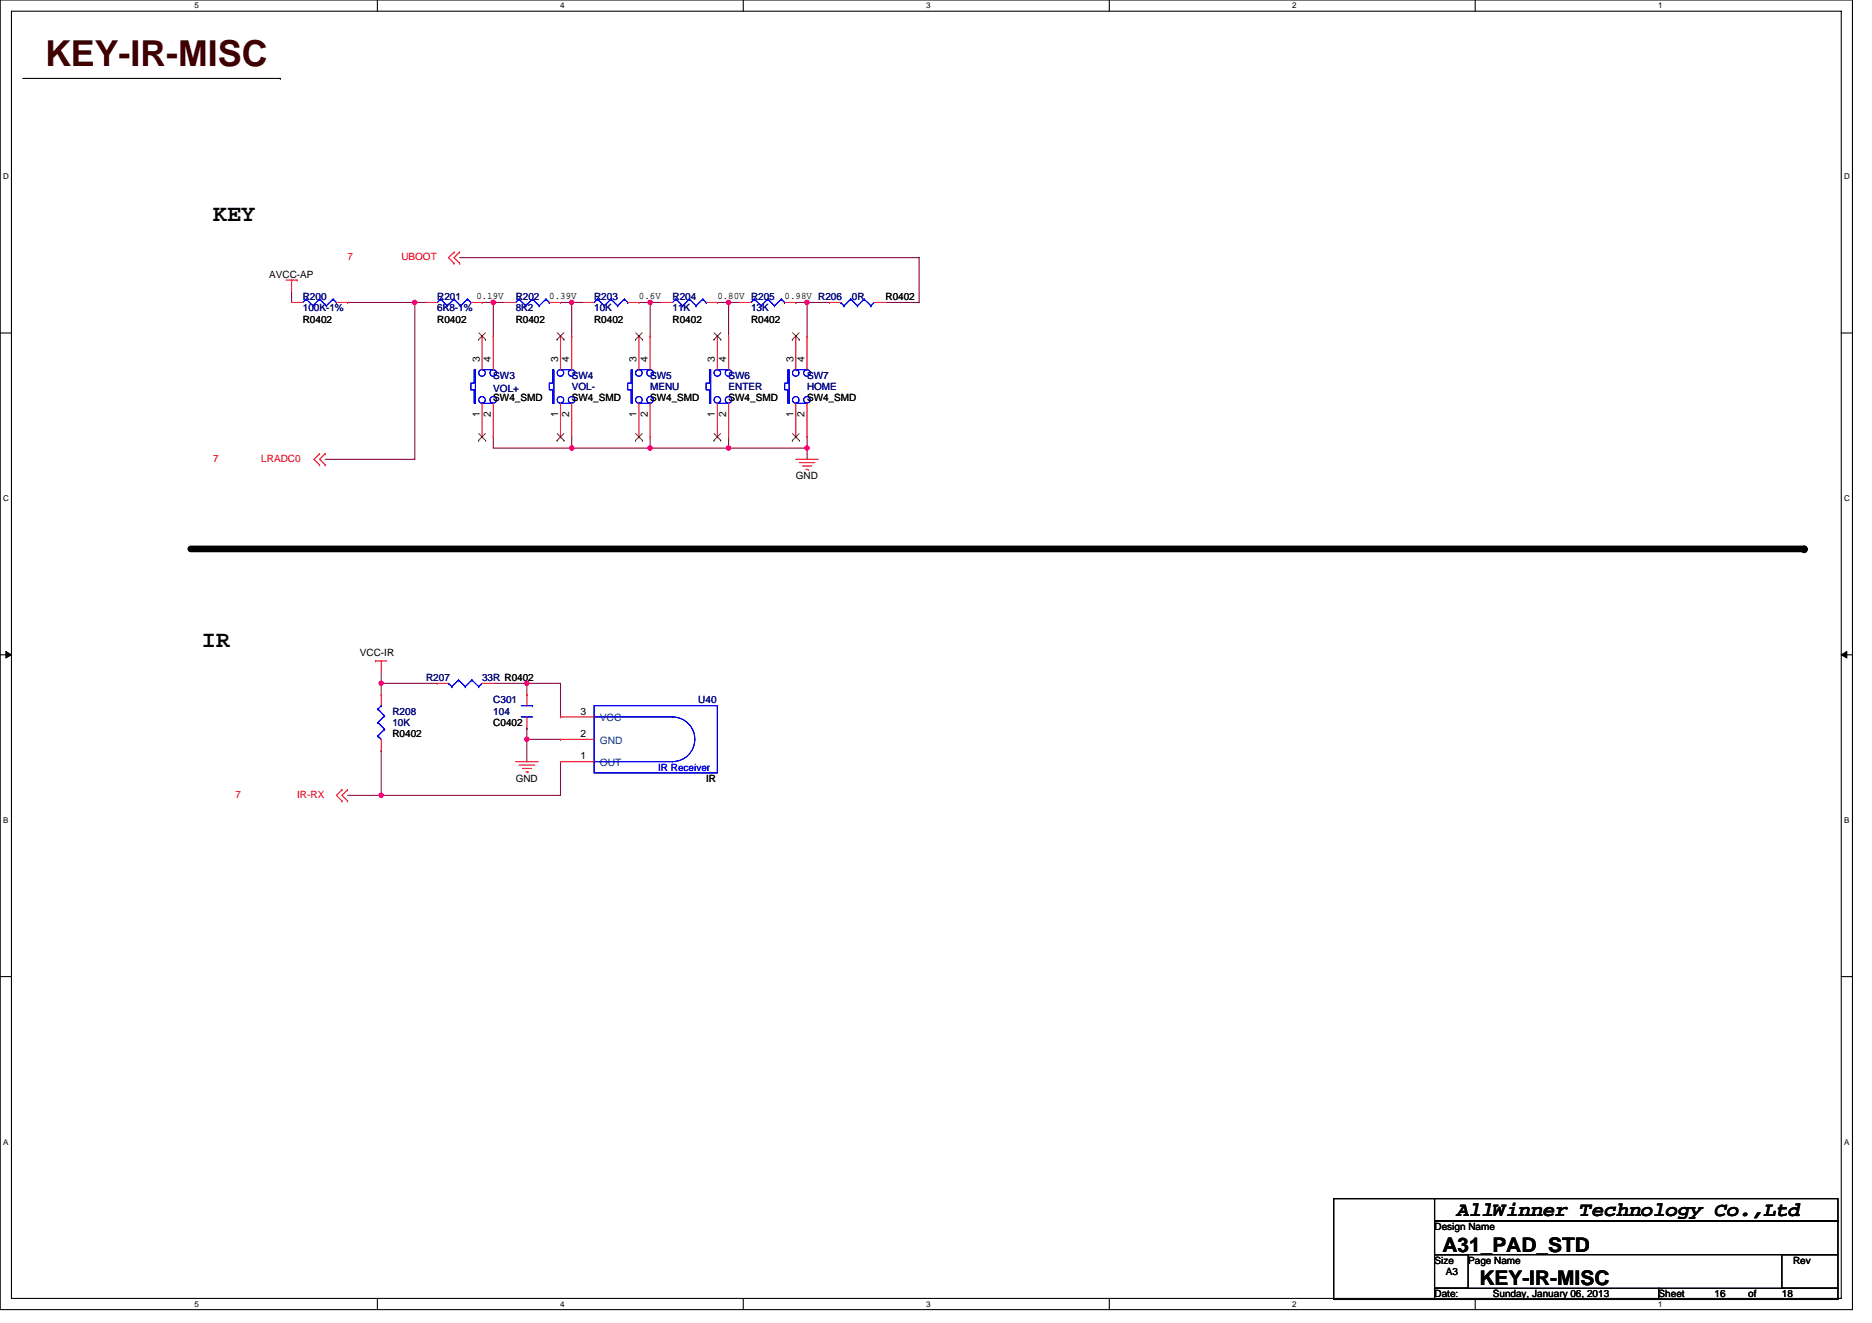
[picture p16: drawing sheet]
<svg xmlns="http://www.w3.org/2000/svg" width="297mm" height="210mm" viewBox="0 0 297 210" stroke-linecap="round" stroke-linejoin="round" font-family="sans-serif">
<defs><g id="words">
<text font-size="5.7" fill="#400000" x="7.2" y="10.5">KEY-IR-MISC</text>
<g font-size="3.7">
<text x="33.8" y="35.1">KEY</text>
<text x="32" y="102.7">IR</text>
</g>
<g font-size="3.2">
<text x="231.2" y="193">AllWinner Technology Co.,Ltd</text>
<text x="228.9" y="198.7">A31_PAD_STD</text>
<text x="234.7" y="203.9">KEY-IR-MISC</text>
</g>
<g font-size="1.6" fill="#f00">
<text x="55.2" y="41.3">7</text>
<text x="63.7" y="41.3">UBOOT</text>
<text x="33.8" y="73.3">7</text>
<text x="41.5" y="73.3">LRADC0</text>
<text x="37.4" y="126.6">7</text>
<text x="47.2" y="126.6">IR-RX</text>
</g>
<g font-size="1.6">
<text x="42.7" y="44.1">AVCC-AP</text>
<text x="75.6" y="47.5">0.19V</text>
<text x="87.2" y="47.5">0.39V</text>
<text x="101.4" y="47.5">0.6V</text>
<text x="113.8" y="47.5">0.80V R205</text>
<text x="124.5" y="47.5">0.98V R206</text>
<text x="140.5" y="47.6">R0402</text>
<text x="48" y="51.2">R0402</text>
<text x="69.4" y="51.2">R0402</text>
<text x="81.8" y="51.2">R0402</text>
<text x="94.3" y="51.2">R0402</text>
<text x="106.7" y="51.2">R0402</text>
<text x="119.2" y="51.2">R0402</text>
<text x="76.1" y="57.4" transform="rotate(-90 76.1 57.4)">3</text>
<text x="77.9" y="57.4" transform="rotate(-90 77.9 57.4)">4</text>
<text x="88.6" y="57.4" transform="rotate(-90 88.6 57.4)">3</text>
<text x="90.3" y="57.4" transform="rotate(-90 90.3 57.4)">4</text>
<text x="101" y="57.4" transform="rotate(-90 101 57.4)">3</text>
<text x="102.8" y="57.4" transform="rotate(-90 102.8 57.4)">4</text>
<text x="113.4" y="57.4" transform="rotate(-90 113.4 57.4)">3</text>
<text x="115.2" y="57.4" transform="rotate(-90 115.2 57.4)">4</text>
<text x="125.9" y="57.4" transform="rotate(-90 125.9 57.4)">3</text>
<text x="127.7" y="57.4" transform="rotate(-90 127.7 57.4)">4</text>
<text x="78.3" y="63.6">SW4_SMD</text>
<text x="90.7" y="63.6">SW4_SMD</text>
<text x="103.2" y="63.6">SW4_SMD</text>
<text x="115.6" y="63.6">SW4_SMD</text>
<text x="128.1" y="63.6">SW4_SMD</text>
<text x="76.1" y="66.2" transform="rotate(-90 76.1 66.2)">1</text>
<text x="77.9" y="66.2" transform="rotate(-90 77.9 66.2)">2</text>
<text x="88.6" y="66.2" transform="rotate(-90 88.6 66.2)">1</text>
<text x="90.3" y="66.2" transform="rotate(-90 90.3 66.2)">2</text>
<text x="101" y="66.2" transform="rotate(-90 101 66.2)">1</text>
<text x="102.8" y="66.2" transform="rotate(-90 102.8 66.2)">2</text>
<text x="113.4" y="66.2" transform="rotate(-90 113.4 66.2)">1</text>
<text x="115.2" y="66.2" transform="rotate(-90 115.2 66.2)">2</text>
<text x="125.9" y="66.2" transform="rotate(-90 125.9 66.2)">1</text>
<text x="127.7" y="66.2" transform="rotate(-90 127.7 66.2)">2</text>
<text x="126.3" y="76.1">GND</text>
<text x="57.1" y="104.2">VCC-IR</text>
<text x="92.1" y="113.4">3</text>
<text x="62.3" y="117">R0402</text>
<text x="78.3" y="115.2">C0402</text>
<text x="92.1" y="117">2</text>
<text x="81.8" y="124.1">GND</text>
<text x="92.1" y="120.5">1</text>
<text x="112.1" y="124.1">IR</text>
<text x="227.6" y="195.2">Design Name</text>
<text x="227.6" y="200.6">Size</text>
<text x="229.4" y="202.3">A3</text>
<text x="233" y="200.6">Page Name</text>
<text x="284.5" y="200.6">Rev</text>
<text x="227.6" y="205.9">Date:</text>
<text x="236.9" y="205.9">Sunday, January 06, 2013</text>
<text x="263.2" y="205.9">Sheet</text>
<text x="272.1" y="205.9">16</text>
<text x="277.4" y="205.9">of</text>
<text x="282.7" y="205.9">18</text>
</g>
<g font-size="1.6" fill="#000080">
<text x="48" y="47.6">R200</text>
<text x="69.4" y="47.6">R201</text>
<text x="81.8" y="47.6">R202</text>
<text x="94.3" y="47.6">R203</text>
<text x="106.7" y="47.6">R204</text>
<text x="135.2" y="47.6">0R</text>
<text x="48" y="49.4">100K-1%</text>
<text x="69.4" y="49.4">6K8-1%</text>
<text x="81.8" y="49.4">8K2</text>
<text x="94.3" y="49.4">10K</text>
<text x="106.7" y="49.4">11K</text>
<text x="119.2" y="49.4">13K</text>
<text x="78.3" y="60.1">SW3</text>
<text x="78.3" y="62.2">VOL+</text>
<text x="90.7" y="60.1">SW4</text>
<text x="90.7" y="61.9">VOL-</text>
<text x="103.2" y="60.1">SW5</text>
<text x="103.2" y="61.9">MENU</text>
<text x="115.6" y="60.1">SW6</text>
<text x="115.6" y="61.9">ENTER</text>
<text x="128.1" y="60.1">SW7</text>
<text x="128.1" y="61.9">HOME</text>
<text x="62.3" y="113.4">R208</text>
<text x="67.6" y="108.1">R207</text>
<text x="76.5" y="108.1">33R R0402</text>
<text x="78.3" y="111.7">C301</text>
<text x="78.3" y="113.4">104</text>
<text x="110.8" y="111.7">U40</text>
<text x="62.3" y="115.2">10K</text>
</g>
<g font-size="1.6" fill="#004080">
<text x="95.2" y="114.5">VCC</text>
<text x="95.2" y="118.1">GND</text>
<text x="95.2" y="121.6">OUT</text>
</g>
<text font-size="1.6" fill="#00f" x="104.4" y="122.3">IR Receiver</text>
<g font-size="1.3">
<text x="30.8" y="1.3">5</text>
<text x="88.9" y="1.3">4</text>
<text x="147" y="1.3">3</text>
<text x="205" y="1.3">2</text>
<text x="263.1" y="1.3">1</text>
<text x=".5" y="28.4">D</text>
<text x="292.6" y="28.4">D</text>
<text x=".5" y="79.5">C</text>
<text x="292.6" y="79.5">C</text>
<text x=".5" y="130.6">B</text>
<text x="292.6" y="130.6">B</text>
<text x=".5" y="181.7">A</text>
<text x="292.6" y="181.7">A</text>
<text x="30.8" y="207.4">5</text>
<text x="88.9" y="207.4">4</text>
<text x="147" y="207.4">3</text>
<text x="205" y="207.4">2</text>
<text x="263.1" y="207.4">1</text>
</g>
</g></defs>
<path d="M0 0h293.9v207.9h-293.9zM1.8 1.8h290.4v204.3h-290.4z" fill="none" stroke="#000" stroke-width=".17"/>
<g fill="#fff">
<path d="M30.8 .2h.7v1.4h-.7z"/>
<path d="M30.8 206.3h.7v1.4h-.7z"/>
</g>
<path d="M59.9 0v1.8M59.9 206.1v1.8" fill="none" stroke="#000" stroke-width=".17"/>
<g fill="#fff">
<path d="M88.9 .2h.7v1.4h-.7z"/>
<path d="M88.9 206.3h.7v1.4h-.7z"/>
</g>
<path d="M117.9 0v1.8M117.9 206.1v1.8" fill="none" stroke="#000" stroke-width=".17"/>
<g fill="#fff">
<path d="M147 .2h.7v1.4h-.7z"/>
<path d="M147 206.3h.7v1.4h-.7z"/>
</g>
<path d="M176 0v1.8M176 206.1v1.8" fill="none" stroke="#000" stroke-width=".17"/>
<g fill="#fff">
<path d="M205 .2h.7v1.4h-.7z"/>
<path d="M205 206.3h.7v1.4h-.7z"/>
</g>
<path d="M234.1 0v1.8M234.1 206.1v1.8" fill="none" stroke="#000" stroke-width=".17"/>
<g fill="#fff">
<path d="M263.1 .2h.7v1.4h-.7z"/>
<path d="M263.1 206.3h.7v1.4h-.7z"/>
<path d="M.5 27.3h.9v1.4h-.9z"/>
<path d="M292.6 27.3h.9v1.4h-.9z"/>
<path d="M.5 78.4h.9v1.4h-.9z"/>
<path d="M292.6 78.4h.9v1.4h-.9z"/>
</g>
<path d="M0 52.9h1.8M292.2 52.9h1.7" fill="none" stroke="#000" stroke-width=".17"/>
<g fill="#fff">
<path d="M.5 129.5h.8v1.4h-.8z"/>
<path d="M292.6 129.5h.9v1.4h-.9z"/>
</g>
<path d="M0 103.9h1.8M292.2 103.9h1.7" fill="none" stroke="#000" stroke-width=".17"/>
<path d="M.9 103.4l.9 .5-.9 .5zM292.2 103.9l.8-.5v1z" fill="#000" stroke="#000" stroke-width=".16"/>
<g fill="#fff">
<path d="M.5 180.5h.8v1.4h-.8z"/>
<path d="M292.6 180.5h.9v1.4h-.9z"/>
</g>
<path d="M3.6 12.4h40.9M44.5 12.4h.1M0 155h1.8M292.2 155h1.7M211.6 190.2h16v16h-16zM227.6 190.2h64v3.6h-64zM227.6 193.8h64v5.3h-64zM227.6 199.1h5.4v5.4h-5.4zM282.7 199.1h8.9v5.4h-8.9zM227.6 204.5h35.6v1.7h-35.6zM263.2 204.5h28.4v1.7h-28.4z" fill="none" stroke="#000" stroke-width=".17"/>
<path d="M30.3 87.1h256M286.3 87.1h.1" fill="none" stroke="#000" stroke-width="1.1"/>
<g fill="none" stroke="#800040" stroke-width=".17">
<path d="M46.3 46.2v1.8M55.2 48h10.6M65.8 48v24.9h-14.2M65.8 48h.1M65.8 48h1.8M72.9 40.9h72.9v7.1h-5.3M76.5 48h1.8M78.3 48h1.7M78.3 48h.1M78.3 48v5.3M88.9 48h1.8M90.7 48h1.8"/>
<path d="M90.7 48h.1M90.7 48v5.3M101.4 48h1.8v5.3M103.2 48h.1M103.2 48h1.7M113.8 48h1.8M115.6 48h.1M115.6 48v5.3M115.6 48h1.8M126.3 48h5.3M126.3 48h.1M128.1 48v5.3"/>
<path d="M78.3 69.3v1.8h12.4M90.7 71.1h.1M90.7 69.3v1.8M90.7 71.1h37.4M103.2 71.1h.1M103.2 69.3v1.8M115.6 71.1h.1M115.6 69.3v1.8M128.1 69.3v1.8M128.1 71.1h.1M128.1 71.1v1.8M60.5 108.5v1.7"/>
<path d="M60.5 119.1h.1M60.5 108.5h.1M60.5 106.7v1.8M60.5 119.1v7.1M60.5 108.5h8.9M78.3 108.5h5.3M83.6 108.5h5.3v5.3M83.6 108.5h.1M83.6 117.3h5.3M83.6 117.3h.1M83.6 115.6h.1M83.6 108.5v1.7"/>
<path d="M83.6 115.6v5.3M55.2 126.2h5.3M88.9 120.9v5.3h-28.4"/>
</g>
<g fill="#f0f" stroke="#f0f" stroke-width=".17">
<circle cx="115.6" cy="71.1" r=".35"/>
<circle cx="103.2" cy="71.1" r=".35"/>
<circle cx="90.7" cy="71.1" r=".35"/>
<circle cx="128" cy="71.1" r=".35"/>
<circle cx="65.8" cy="48" r=".35"/>
<circle cx="115.6" cy="48" r=".35"/>
<circle cx="103.2" cy="48" r=".35"/>
<circle cx="78.3" cy="48" r=".35"/>
<circle cx="90.7" cy="48" r=".35"/>
<circle cx="128" cy="48" r=".35"/>
<circle cx="60.5" cy="126.2" r=".35"/>
<circle cx="60.5" cy="108.4" r=".35"/>
<circle cx="83.6" cy="108.4" r=".35"/>
<circle cx="83.6" cy="117.3" r=".35"/>
</g>
<g fill="none" stroke="#f00" stroke-width=".17">
<path d="M45.4 44.4h1.8M46.3 44.4v1.8M46.3 48h1.7M47.2 44.4h.1M53.4 48h1.8M55.2 48h.1M67.6 48h1.8M72 41.8h.1M72 40h.1M72 40l-.8 .9 .8 .9M72.9 41.8h.1M72.9 40h.1"/>
<path d="M72.9 40l-.9 .9 .9 .9M74.7 48h1.8M76.5 53.3h.1M76.5 48h.1M76.5 53.3v5.4M78.3 53.3h.1M78.3 53.3v5.4M80 48h1.8M87.2 48h1.7M88.9 53.3h.1M88.9 48h.1M88.9 53.3v5.4"/>
<path d="M90.7 53.3h.1M90.7 53.3v5.4M92.5 48h1.8M99.6 48h1.8M101.4 48h.1M101.4 53.3h.1M101.4 53.3v5.4M103.2 53.3h.1M103.2 53.3v5.4M104.9 48h1.8M112.1 48h1.7M113.8 48h.1"/>
<path d="M113.8 53.3h.1M113.8 53.3v5.4M115.6 53.3h.1M115.6 53.3v5.4M117.4 48h1.8M124.5 48h1.8M126.3 48h.1M126.3 53.3h.1M126.3 53.3v5.4M128.1 53.3h.1M128.1 53.3v5.4M131.6 48h.1"/>
<path d="M131.6 48h1.8M138.7 48h1.8M50.7 73.8h.1M50.7 72h.1M50.7 72l-.9 .9 .9 .9M51.6 73.8h.1M51.6 72h.1M51.6 72l-.9 .9 .9 .9M76.5 69.3h.1M76.5 64v5.3M78.3 69.3h.1M78.3 64v5.3"/>
<path d="M88.9 69.3h.1M88.9 64v5.3M90.7 69.3h.1M90.7 64v5.3M101.4 69.3h.1M101.4 64v5.3M103.2 69.3h.1M103.2 64v5.3M113.8 69.3h.1M113.8 64v5.3M115.6 69.3h.1M115.6 64v5.3"/>
<path d="M126.3 72.9h3.5M126.3 69.3h.1M126.3 64v5.3M126.8 73.4h2.5M127.3 74h1.5M127.9 74.5h.3M128.1 69.3h.1M128.1 64v5.3M128.2 74.5h.1M59.6 104.9h.1M59.6 104.9h1.8M60.5 104.9v1.8"/>
<path d="M60.5 117.3v1.8M60.5 110.2h.1M60.5 110.2v1.8M69.4 108.5h.1M69.4 108.5h1.8M76.5 108.5h1.8M83.6 113.8v1.8M83.6 110.2h.1M83.6 110.2v1.8M88.9 113.8h.1M88.9 117.3h.1M88.9 113.8h5.4"/>
<path d="M88.9 117.3h5.4M54.3 127.1h.1M54.3 125.3h.1M54.3 125.3l-.9 .9 .9 .9M55.2 127.1h.1M55.2 125.3h.1M55.2 125.3l-.9 .9 .9 .9M81.8 120.9h3.6M82.4 121.4h2.5M82.9 122h1.4M83.4 122.5h.4M83.8 122.5h.1"/>
<path d="M88.9 120.9h.1M88.9 120.9h5.4"/>
</g>
<g fill="none" stroke="#00f" stroke-width=".17">
<path d="M48.6 47.5h.1M48.6 47.5l-.6 .5M48.6 47.5l1.1 1M49.7 48.5h.1M50.7 47.5h.1M50.7 47.5l-1 1M50.7 47.5l1.1 1M51.8 48.5h.1M52.8 47.5h.1M52.8 47.5l-1 1M52.8 47.5l.6 .5M53.4 48h.1"/>
<path d="M69.9 47.5h.1M69.9 47.5l-.5 .5M69.9 47.5l1.1 1M71 48.5h.1M72 47.5h.1M72 47.5l-1 1M72 47.5l1.1 1M73.1 48.5h.1M74.2 47.5h.1M74.2 47.5l-1.1 1M74.2 47.5l.5 .5M74.7 48h.1"/>
<path d="M75.2 58.7h.2v5.3h-.2v-2.1h-.5v-1.1h.5zM76.5 58.7h1.8M82.4 47.5h.1M82.4 47.5l-.6 .5M82.4 47.5l1 1M83.4 48.5h.1M84.5 47.5h.1M84.5 47.5l-1.1 1M84.5 47.5l1.1 1M85.6 48.5h.1M86.6 47.5h.1M86.6 47.5l-1 1"/>
<path d="M86.6 47.5l.6 .5M87.2 48h.1M87.7 58.7h.2v5.3h-.2v-2.1h-.5v-1.1h.5zM88.9 58.7h1.8M94.8 47.5h.1M94.8 47.5l-.5 .5M94.8 47.5l1.1 1M95.9 48.5h.1M96.9 47.5h.1M96.9 47.5l-1 1M96.9 47.5l1.1 1M98 48.5h.1"/>
<path d="M99.1 47.5h.1M99.1 47.5l-1.1 1M99.1 47.5l.5 .5M99.6 48h.1M100.1 58.7h.2v5.3h-.2v-2.1h-.5v-1.1h.5zM101.4 58.7h1.8M107.2 47.5h.1M107.2 47.5l-.5 .5M107.2 47.5l1.1 1M108.3 48.5h.1M109.4 47.5h.1M109.4 47.5l-1.1 1"/>
<path d="M109.4 47.5l1 1M110.4 48.5h.1M111.5 47.5h.1M111.5 47.5l-1.1 1M111.5 47.5l.6 .5M112.1 48h.1M112.6 58.7h.2v5.3h-.2v-2.1h-.5v-1.1h.5zM113.8 58.7h1.8M119.7 47.5h.1M119.7 47.5l-.5 .5M119.7 47.5l1.1 1M120.8 48.5h.1"/>
<path d="M121.8 47.5h.1M121.8 47.5l-1 1M121.8 47.5l1.1 1M122.9 48.5h.1M124 47.5h.1M124 47.5l-1.1 1M124 47.5l.5 .5M124.5 48h.1M125 58.7h.2v5.3h-.2v-2.1h-.5v-1.1h.5zM126.3 58.7h1.8M133.4 48h.1M133.4 48l.5 .5"/>
<path d="M133.9 48.5h.1M135 47.5h.1M135 47.5l1.1 1M135 47.5l-1.1 1M136.1 48.5h.1M137.1 47.5h.1M137.1 47.5l1.1 1M137.1 47.5l-1 1M138.2 48.5h.1M138.7 48l-.5 .5M76.5 64h1.8M88.9 64h1.8"/>
<path d="M101.4 64h1.8M113.8 64h1.8M126.3 64h1.8M60 116.8h.1M60 114.7h.1M60 112.5h.1M60 116.8l.5 .5M60 114.7l1 1M60 112.5l1 1.1M60.5 112h.1M60.5 112l-.5 .5M61 115.7h.1"/>
<path d="M61 113.6h.1M61 115.7l-1 1.1M61 113.6l-1 1.1M71.2 108.5h.1M71.2 108.5l.5 .5M71.7 109h.1M72.8 107.9h.1M72.8 107.9l1 1.1M72.8 107.9l-1.1 1.1M73.8 109h.1M74.9 107.9h.1M74.9 107.9l1.1 1.1"/>
<path d="M74.9 107.9l-1.1 1.1M76 109h.1M76.5 108.5l-.5 .5M82.7 113.8h1.8M82.7 112h1.8M84.5 112h.1M94.3 112h19.5v10.7h-19.5zM94.3 113.8h12.4a3.5 3.5 0 0 1 3.6 3.5 3.5 3.5 0 0 1-3.6 3.6M94.3 120.9h.1M94.3 120.9h12.4"/>
<circle cx="76.5" cy="59.2" r=".52"/>
<circle cx="78.3" cy="59.2" r=".52"/>
<circle cx="88.9" cy="59.2" r=".52"/>
<circle cx="90.7" cy="59.2" r=".52"/>
<circle cx="101.4" cy="59.2" r=".52"/>
<circle cx="103.1" cy="59.2" r=".52"/>
<circle cx="113.8" cy="59.2" r=".52"/>
<circle cx="115.6" cy="59.2" r=".52"/>
<circle cx="126.3" cy="59.2" r=".52"/>
<circle cx="128" cy="59.2" r=".52"/>
<circle cx="76.5" cy="63.5" r=".52"/>
<circle cx="78.3" cy="63.5" r=".52"/>
<circle cx="88.9" cy="63.5" r=".52"/>
<circle cx="90.7" cy="63.5" r=".52"/>
<circle cx="101.4" cy="63.5" r=".52"/>
<circle cx="103.1" cy="63.5" r=".52"/>
<circle cx="113.8" cy="63.5" r=".52"/>
<circle cx="115.6" cy="63.5" r=".52"/>
<circle cx="126.3" cy="63.5" r=".52"/>
<circle cx="128" cy="63.5" r=".52"/>
</g>
<g fill="none" stroke="#804000" stroke-width=".16">
<path d="M75.9 53.9h.1M76 52.8l1 1.1M77 52.8l-1.1 1.1M77 53.9h.1M88.4 53.9h.1M88.4 52.8l1.1 1.1M89.5 52.8l-1.1 1.1M89.5 53.9h.1M100.8 53.9h.1M100.9 52.8l1 1.1M101.9 52.8l-1.1 1.1M101.9 53.9h.1"/>
<path d="M113.3 53.9h.1M113.3 52.8l1.1 1.1M114.4 52.8l-1.1 1.1M114.4 53.9h.1M125.7 53.9h.1M125.7 52.8l1.1 1.1M126.8 52.8l-1.1 1.1M126.8 53.9h.1M75.9 69.9h.1M76 68.8l1 1.1M77 68.8l-1.1 1.1M77 69.9h.1"/>
<path d="M88.4 69.9h.1M88.4 68.8l1.1 1.1M89.5 68.8l-1.1 1.1M89.5 69.9h.1M100.8 69.9h.1M100.9 68.8l1 1.1M101.9 68.8l-1.1 1.1M101.9 69.9h.1M113.3 69.9h.1M113.3 68.8l1.1 1.1M114.4 68.8l-1.1 1.1M114.4 69.9h.1"/>
<path d="M125.7 69.9h.1M125.7 68.8l1.1 1.1M126.8 68.8l-1.1 1.1M126.8 69.9h.1"/>
</g>
<use href="#words"/>
</svg>
